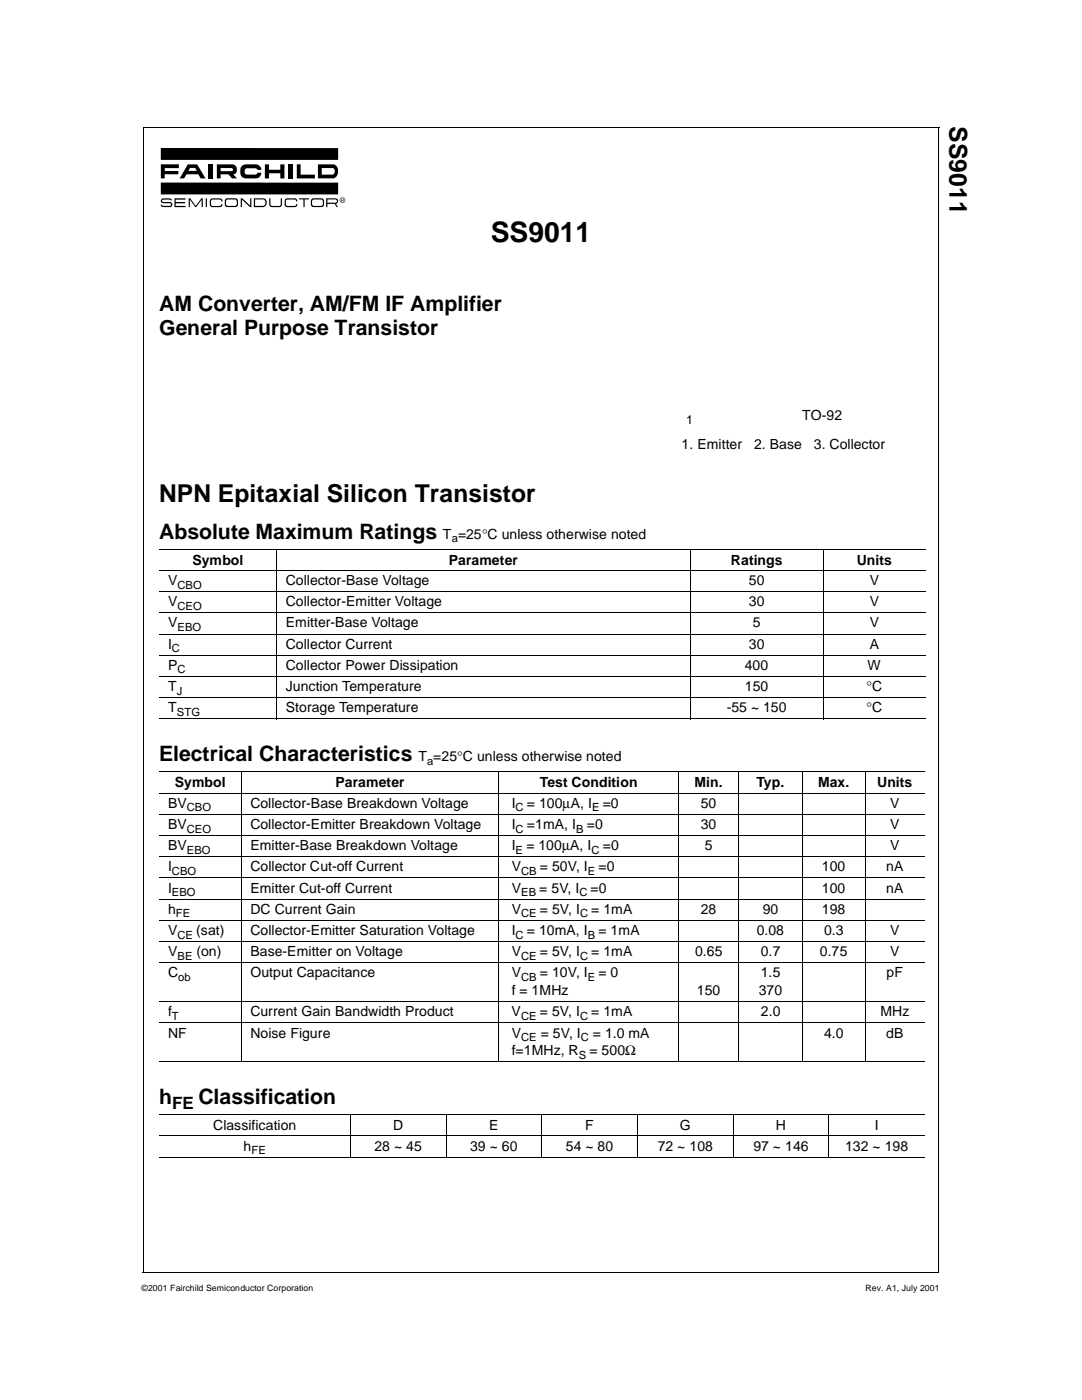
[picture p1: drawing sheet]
<svg xmlns="http://www.w3.org/2000/svg" width="216mm" height="279mm" viewBox="0 0 216 279" stroke-linecap="round" stroke-linejoin="round" font-family="sans-serif">
<defs><g id="words">
<text font-size="5.6" x="97.9" y="48.2">SS9011</text>
<g font-size="4.9">
<text x="189.5" y="25.2" transform="rotate(90 189.5 25.2)">SS9011</text>
<text x="31.7" y="100.2">NPN Epitaxial Silicon Transistor</text>
</g>
<g font-size="4.2">
<text x="31.7" y="62">AM Converter, AM/FM IF Amplifier</text>
<text x="31.7" y="66.9">General Purpose Transistor</text>
<text x="31.7" y="107.5">Absolute Maximum Ratings</text>
<text x="31.7" y="151.9">Electrical Characteristics</text>
<text x="31.7" y="220.3">h</text>
<text x="39.6" y="220.3">Classification</text>
</g>
<text font-size="3.4" x="34.3" y="221.4">FE</text>
<g font-size="2.8">
<text x="160.1" y="83.7">TO-92</text>
<text x="136" y="89.5">1. Emitter</text>
<text x="150.5" y="89.5">2. Base</text>
<text x="162.4" y="89.5">3. Collector</text>
<text x="88.4" y="107.5">T =25°C unless otherwise noted</text>
<text x="38.4" y="112.7">Symbol</text>
<text x="89.6" y="112.7">Parameter</text>
<text x="145.8" y="112.7">Ratings</text>
<text x="170.9" y="112.7">Units</text>
<text x="33.5" y="116.8">V</text>
<text x="57" y="116.8">Collector-Base Voltage</text>
<text x="149.4" y="116.8">50</text>
<text x="173.6" y="116.8">V</text>
<text x="33.5" y="121">V</text>
<text x="33.5" y="125.2">V</text>
<text x="57" y="121">Collector-Emitter Voltage</text>
<text x="57" y="125.2">Emitter-Base Voltage</text>
<text x="149.4" y="121">30</text>
<text x="150.2" y="125.2">5</text>
<text x="173.6" y="121">V</text>
<text x="173.6" y="125.2">V</text>
<text x="33.5" y="129.5">I</text>
<text x="57" y="129.5">Collector Current</text>
<text x="149.4" y="129.5">30</text>
<text x="173.6" y="129.5">A</text>
<text x="33.5" y="133.7">P</text>
<text x="33.5" y="137.9">T</text>
<text x="57" y="133.7">Collector Power Dissipation</text>
<text x="57" y="137.9">Junction Temperature</text>
<text x="148.6" y="133.7">400</text>
<text x="148.6" y="137.9">150</text>
<text x="172.9" y="137.9">°C</text>
<text x="173.1" y="133.7">W</text>
<text x="33.5" y="142.2">T</text>
<text x="57" y="142.2">Storage Temperature</text>
<text x="145" y="142.2">-55 ~ 150</text>
<text x="172.9" y="142.2">°C</text>
<text x="83.5" y="151.9">T =25°C unless otherwise noted</text>
<text x="33.5" y="161.2">BV</text>
<text x="34.9" y="157.1">Symbol</text>
<text x="50" y="161.2">Collector-Base Breakdown Voltage</text>
<text x="67" y="157.1">Parameter</text>
<text x="102.1" y="161.2">I</text>
<text x="105.2" y="161.2">= 100µA, I</text>
<text x="107.7" y="157.1">Test Condition</text>
<text x="120.3" y="161.2">=0</text>
<text x="138.6" y="157.1">Min.</text>
<text x="139.8" y="161.2">50</text>
<text x="151" y="157.1">Typ.</text>
<text x="163.2" y="157.1">Max.</text>
<text x="175.1" y="157.1">Units</text>
<text x="177.6" y="161.2">V</text>
<text x="33.5" y="165.4">BV</text>
<text x="50" y="165.4">Collector-Emitter Breakdown Voltage</text>
<text x="102.1" y="165.4">I</text>
<text x="105.2" y="165.4">=1mA, I</text>
<text x="117.1" y="165.4">=0</text>
<text x="139.8" y="165.4">30</text>
<text x="177.6" y="165.4">V</text>
<text x="33.5" y="173.9">I</text>
<text x="33.5" y="169.7">BV</text>
<text x="50" y="169.7">Emitter-Base Breakdown Voltage</text>
<text x="50" y="173.9">Collector Cut-off Current</text>
<text x="102.1" y="169.7">I</text>
<text x="102.1" y="173.9">V</text>
<text x="105" y="169.7">= 100µA, I</text>
<text x="107.7" y="173.9">= 50V, I</text>
<text x="119.4" y="173.9">=0</text>
<text x="120.3" y="169.7">=0</text>
<text x="140.6" y="169.7">5</text>
<text x="164" y="173.9">100</text>
<text x="176.8" y="173.9">nA</text>
<text x="177.6" y="169.7">V</text>
<text x="33.5" y="178.1">I</text>
<text x="50" y="178.1">Emitter Cut-off Current</text>
<text x="102.1" y="178.1">V</text>
<text x="107.6" y="178.1">= 5V, I</text>
<text x="117.9" y="178.1">=0</text>
<text x="164" y="178.1">100</text>
<text x="176.8" y="178.1">nA</text>
<text x="33.5" y="182.4">h</text>
<text x="50" y="182.4">DC Current Gain</text>
<text x="102.1" y="182.4">V</text>
<text x="107.7" y="182.4">= 5V, I</text>
<text x="118" y="182.4">= 1mA</text>
<text x="139.8" y="182.4">28</text>
<text x="152.2" y="182.4">90</text>
<text x="164" y="182.4">198</text>
<text x="33.5" y="186.6">V</text>
<text x="33.5" y="190.8">V</text>
<text x="39.2" y="186.6">(sat)</text>
<text x="39.2" y="190.8">(on)</text>
<text x="50" y="190.8">Base-Emitter on Voltage</text>
<text x="50" y="186.6">Collector-Emitter Saturation Voltage</text>
<text x="102.1" y="186.6">I</text>
<text x="102.1" y="190.8">V</text>
<text x="105.2" y="186.6">= 10mA, I</text>
<text x="107.7" y="190.8">= 5V, I</text>
<text x="118" y="190.8">= 1mA</text>
<text x="119.4" y="186.6">= 1mA</text>
<text x="138.7" y="190.8">0.65</text>
<text x="151" y="186.6">0.08</text>
<text x="151.8" y="190.8">0.7</text>
<text x="163.6" y="190.8">0.75</text>
<text x="164.4" y="186.6">0.3</text>
<text x="177.6" y="190.8">V</text>
<text x="177.6" y="186.6">V</text>
<text x="33.5" y="195.1">C</text>
<text x="50" y="195.1">Output Capacitance</text>
<text x="102.1" y="195.1">V</text>
<text x="107.7" y="195.1">= 10V, I</text>
<text x="119.4" y="195.1">= 0</text>
<text x="151.8" y="195.1">1.5</text>
<text x="176.9" y="195.1">pF</text>
<text x="33.5" y="202.9">f</text>
<text x="50" y="202.9">Current Gain Bandwidth Product</text>
<text x="102.1" y="202.9">V</text>
<text x="102.1" y="198.6">f = 1MHz</text>
<text x="107.7" y="202.9">= 5V, I</text>
<text x="118" y="202.9">= 1mA</text>
<text x="139.1" y="198.6">150</text>
<text x="151.4" y="198.6">370</text>
<text x="151.8" y="202.9">2.0</text>
<text x="175.7" y="202.9">MHz</text>
<text x="33.5" y="207.1">NF</text>
<text x="50" y="207.1">Noise Figure</text>
<text x="102.1" y="207.1">V</text>
<text x="107.9" y="207.1">= 5V, I</text>
<text x="118.3" y="207.1">= 1.0 mA</text>
<text x="164.4" y="207.1">4.0</text>
<text x="176.8" y="207.1">dB</text>
<text x="102.1" y="210.6">f=1MHz, R</text>
<text x="117.6" y="210.6">= 500Ω</text>
<text x="42.5" y="225.4">Classification</text>
<text x="78.4" y="225.4">D</text>
<text x="97.6" y="225.4">E</text>
<text x="116.8" y="225.4">F</text>
<text x="135.6" y="225.4">G</text>
<text x="154.8" y="225.4">H</text>
<text x="174.5" y="225.4">I</text>
<text x="48.6" y="229.7">h</text>
<text x="74.7" y="229.7">28 ~ 45</text>
<text x="93.8" y="229.7">39 ~ 60</text>
<text x="112.9" y="229.7">54 ~ 80</text>
<text x="131.2" y="229.7">72 ~ 108</text>
<text x="150.3" y="229.7">97 ~ 146</text>
<text x="168.6" y="229.7">132 ~ 198</text>
</g>
<text font-size="2.5" x="136.9" y="84.5">1</text>
<g font-size="2.2">
<text x="90.1" y="108.2">a</text>
<text x="35.4" y="117.5">CBO</text>
<text x="35.4" y="121.7">CEO</text>
<text x="35.4" y="125.9">EBO</text>
<text x="34.3" y="130.2">C</text>
<text x="35.4" y="134.4">C</text>
<text x="35.3" y="138.6">J</text>
<text x="35.3" y="142.9">STG</text>
<text x="85.2" y="152.6">a</text>
<text x="37.3" y="161.9">CBO</text>
<text x="102.9" y="161.9">C</text>
<text x="118.2" y="161.9">E</text>
<text x="37.3" y="166.2">CEO</text>
<text x="102.9" y="166.2">C</text>
<text x="114.9" y="166.2">B</text>
<text x="37.3" y="170.4">EBO</text>
<text x="102.9" y="170.4">E</text>
<text x="118" y="170.4">C</text>
<text x="34.3" y="174.6">CBO</text>
<text x="34.3" y="178.9">EBO</text>
<text x="104" y="174.6">CB</text>
<text x="104" y="178.9">EB</text>
<text x="115.6" y="178.9">C</text>
<text x="117.3" y="174.6">E</text>
<text x="35.1" y="183.1">FE</text>
<text x="104" y="183.1">CE</text>
<text x="115.7" y="183.1">C</text>
<text x="35.4" y="187.3">CE</text>
<text x="35.4" y="191.6">BE</text>
<text x="102.9" y="187.3">C</text>
<text x="104" y="191.6">CE</text>
<text x="115.7" y="191.6">C</text>
<text x="117.3" y="187.3">B</text>
<text x="35.6" y="195.8">ob</text>
<text x="104" y="195.8">CB</text>
<text x="117.3" y="195.8">E</text>
<text x="34.3" y="203.5">T</text>
<text x="104" y="203.5">CE</text>
<text x="115.7" y="203.5">C</text>
<text x="104" y="207.8">CE</text>
<text x="115.9" y="207.8">C</text>
<text x="115.5" y="211.3">S</text>
<text x="50.2" y="230.4">FE</text>
</g>
<g font-size="1.7">
<text x="28.2" y="257.6">©2001 Fairchild Semiconductor Corporation</text>
<text x="172.7" y="257.6">Rev. A1, July 2001</text>
</g>
</g></defs>
<path d="M28.6 25.4h158.8M28.6 25.3v228.7M187.3 25.4v228.7M28.5 254h158.8" fill="none" stroke="#000" stroke-width=".2"/>
<path d="M32 29.4h36.9v12h-36.9z" fill="#fff"/>
<g fill="#000">
<path d="M32.1 32.8h3.6v.8h-2.8v.5h2.7v.7h-2.7v.8h-.8zM34.8 39.6h2.2v.2h-1.9v.5h1.8v.3h-1.8v.5h1.9v.2h-2.2zM37.7 39.6h.3l1.1 1.5 1.1-1.5h.3v1.7h-.3v-1.5l-1 1.5h-.2l-1.1-1.5v1.5h-.2zM41.1 39.6h.2v1.7h-.2zM41.6 32.8h.8v2.8h-.8zM48.2 33.2l.5-.3 .3-.1h2.1a1.12 1.12 0 0 1 1.1 1.1h-.8l-.5-.3h-1.9a.7 .7 0 0 0 .3 1.2h1.6l.5-.3h.7a1.08 1.08 0 0 1-1 1.1h-2.1a1.46 1.46 0 0 1-.8-2.4zM52.9 32.8h.8v1.1h2.2v-1.1h.9v2.8h-.9v-1h-2.2v1h-.8zM53.7 39.6h.3v1.2l.1 .3h1.8l.1-.4v-1.1h.3v1.1a.54 .54 0 0 1-.6 .6h-1.7l-.3-.5zM57.6 32.8h.8v2.8h-.8zM59.2 32.8h.8v2.1h2.8v.7h-3.6zM59.7 39.6h2v.2h-.9v1.5h-.3v-1.5h-.8zM32.1 29.5l35.4 .1v2.3h-35.4z"/>
<path d="M32.1 36.4l35.4 .1v2.3h-35.4zM32.2 39.8l.4-.2h1.5l.2 .4-.6-.2h-1.1l-.3 .3 .3 .2h1.3a.51 .51 0 0 1 .5 .5 .51 .51 0 0 1-.5 .5h-1.6l-.2-.4h.2l.3 .2h1.3l.2-.3-.2-.2h-1.3a.47 .47 0 0 1-.4-.3 .47 .47 0 0 1 0-.5zM42.1 39.7l1.8-.1a.54 .54 0 0 1 .5 .6h-.2l-.1-.2-.2-.2h-1.5l-.3 .2v.8l.3 .3h1.5l.2-.2 .1-.2h.2a.54 .54 0 0 1-.5 .6h-1.8a1.19 1.19 0 0 1 0-1.6zM48 39.6h.3l1.6 1.4v-1.4h.3v1.7h-.3l-1.6-1.4v1.4h-.3zM57.1 39.7l1.7-.1a.54 .54 0 0 1 .5 .6h-.2v-.2l-.3-.2h-1.4l-.3 .2-.1 .8 .4 .3h1.4l.3-.2v-.2h.2a.54 .54 0 0 1-.5 .6h-1.7a1.19 1.19 0 0 1 0-1.6z"/>
<path d="M37.5 32.8l-1.7 2.8h.9l.5-.8h2.4l.5 .8h.9l-1.7-2.8zM37.9 33.5h1l.4 .6h-1.7z"/>
<path d="M43.3 32.8v2.8h.7v-.8h1.6l.7 .8h1l-.7-.8a1.04 1.04 0 0 0 .7-1 1.04 1.04 0 0 0-.9-1zM44 33.5h2.2a.31 .31 0 0 1 .3 .4 .31 .31 0 0 1-.3 .3h-2.2z"/>
<path d="M45.1 39.6a1.19 1.19 0 0 0 0 1.7h2.1a1.19 1.19 0 0 0 0-1.7zM45.1 40l.4-.2 1.6 .1a.95 .95 0 0 1 .1 1l-.3 .2-1.6-.1a.95 .95 0 0 1-.2-1z"/>
<path d="M50.7 39.6v1.7h1.8a.89 .89 0 0 0 .7-1 .89 .89 0 0 0-1-.7zM50.9 39.8h1.6a.67 .67 0 0 1 .5 .6 .67 .67 0 0 1-.5 .7h-1.6z"/>
<path d="M62.3 39.6a1.19 1.19 0 0 0 0 1.7h2.1a1.19 1.19 0 0 0 0-1.7zM62.3 40l.3-.2 1.6 .1a.95 .95 0 0 1 .2 1l-.4 .2-1.5-.1a.95 .95 0 0 1-.2-1z"/>
<path d="M63.4 32.8v2.8h3.2a1.55 1.55 0 0 0 .9-1.4 1.55 1.55 0 0 0-.9-1.4zM64.2 33.5h2.2a.72 .72 0 0 1 .4 .7 .72 .72 0 0 1-.4 .7h-2.2z"/>
<path d="M67.9 40a.47 .47 0 0 1 .9 0 .47 .47 0 0 1-.9 0zM67.8 40a.56 .56 0 0 0 1.1 0 .56 .56 0 0 0-1.1 0zM68.1 39.6v.7l.1-.3 .4 .3-.2-.3 .2-.2v-.1zM68.2 39.7h.3v.2h-.3z"/>
<path d="M65.1 39.6v1.7h.2v-.6h1.5l.4 .6h.2l-.3-.6h.1a.63 .63 0 0 0 .1-1l-.5-.1zM65.3 39.8h1.7l.2 .4-.3 .3h-1.6z"/>
</g>
<g fill="none" stroke="#000" stroke-width=".2">
<path d="M31.7 109.6h153M31.7 113.8h153M31.7 118.1h153M55.2 109.5v34.1M137.7 109.5v34.1M164.3 109.5v34.1M31.7 122.3h153M31.7 126.5h153M31.7 130.8h153M31.7 135h153M31.7 139.2h153M31.7 143.5h153"/>
<path d="M31.7 154.1h152.7M31.7 158.3h152.7M48.2 154v58M99.5 154v58M135.4 154v58M147.4 154v58M160.1 154v58M172.7 154v58M31.7 162.5h152.7M31.7 166.8h152.7M31.7 171h152.7M31.7 175.2h152.7"/>
<path d="M31.7 179.5h152.7M31.7 183.7h152.7M31.7 187.9h152.7M31.7 192.2h152.7M31.7 199.9h152.7M31.7 204.1h152.7M31.7 211.9h152.7M31.7 222.5h152.8M31.7 226.7h152.8M31.7 230.9h152.8M69.9 222.4v8.7M89 222.4v8.7"/>
<path d="M108.1 222.4v8.7M127.2 222.4v8.7M146.3 222.4v8.7M165.4 222.4v8.7"/>
</g>
<path d="M137.6 59.4h38.1v25.6h-38.1z" fill="#fff"/>
<use href="#words"/>
</svg>
